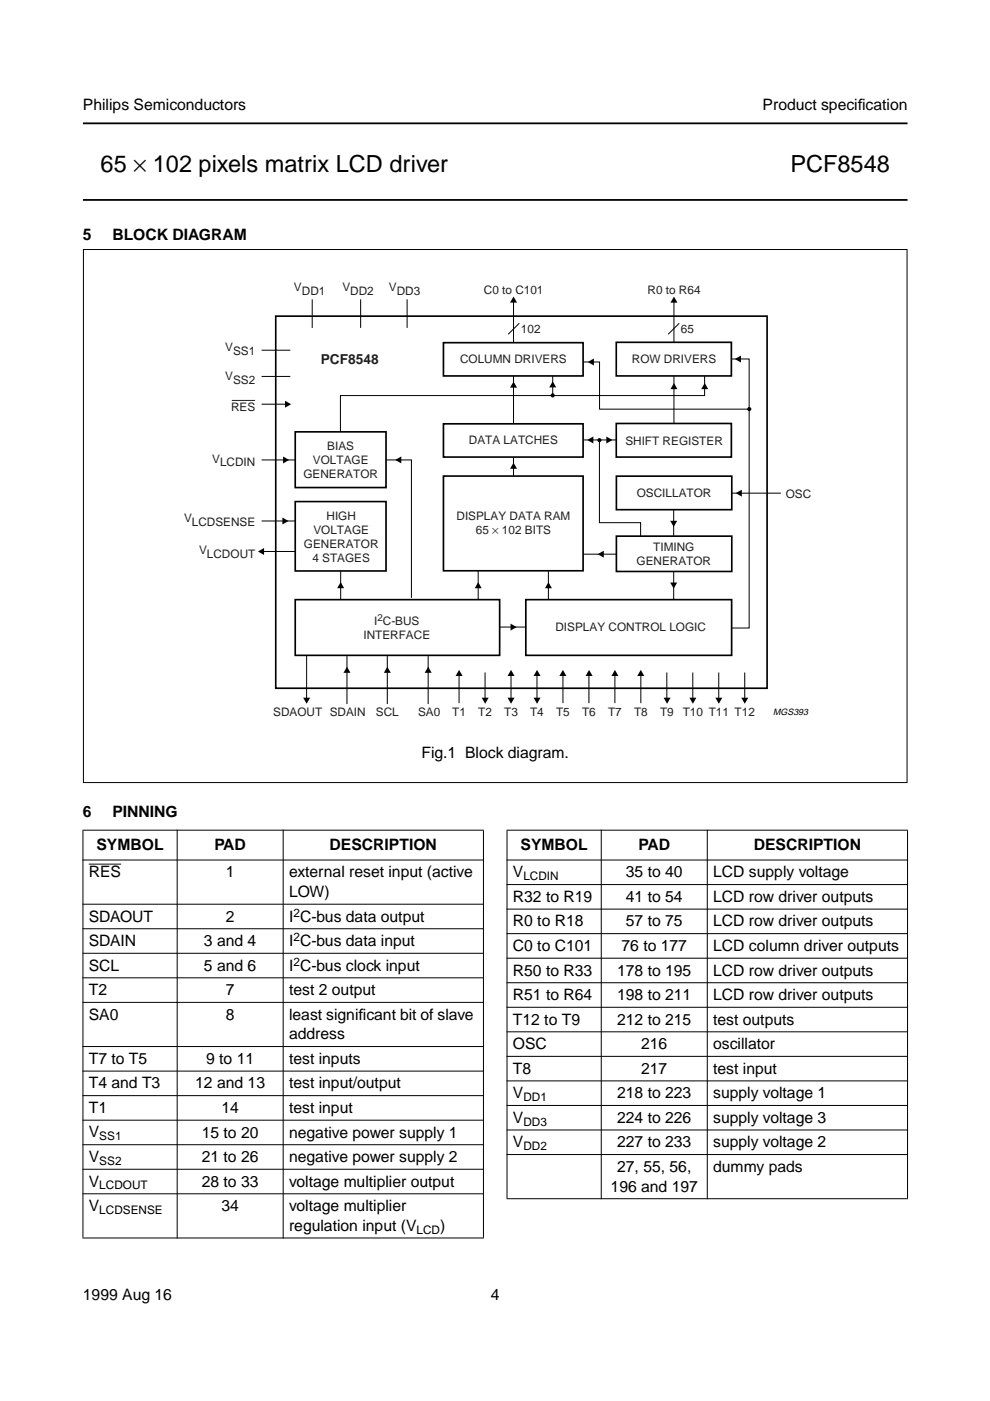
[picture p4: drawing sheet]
<svg xmlns="http://www.w3.org/2000/svg" width="210mm" height="297mm" viewBox="0 0 210 297" stroke-linecap="round" stroke-linejoin="round" font-family="sans-serif">
<defs><g id="words">
<g font-size="5">
<text x="21.3" y="36.5">65 × 102 pixels matrix LCD driver</text>
<text x="167.6" y="36.5">PCF8548</text>
</g>
<g font-size="3.3">
<text x="17.6" y="23.4">Philips Semiconductors</text>
<text x="161.7" y="23.4">Product specif</text>
<text x="181.9" y="23.4">ication</text>
<text x="17.6" y="50.9">5</text>
<text x="23.8" y="50.9">BLOCK DIAGRAM</text>
<text x="89.4" y="160.7">Fig.1 Block diagram.</text>
<text x="17.6" y="173.2">6</text>
<text x="23.8" y="173.2">PINNING</text>
<text x="20.4" y="180.3">SYMBOL</text>
<text x="45.5" y="180.3">PAD</text>
<text x="69.9" y="180.3">DESCRIPTION</text>
<text x="110.4" y="180.3">SYMBOL</text>
<text x="135.4" y="180.3">PAD</text>
<text x="159.8" y="180.3">DESCRIPTION</text>
<text x="18.8" y="186">RES</text>
<text x="47.9" y="186">1</text>
<text x="61.3" y="186">external reset input (active</text>
<text x="61.3" y="190.2">LOW)</text>
<text x="108.7" y="191.2">R32 to R19</text>
<text x="108.7" y="186">V</text>
<text x="132.7" y="186">35 to 40</text>
<text x="132.7" y="191.2">41 to 54</text>
<text x="151.2" y="191.2">LCD row driver outputs</text>
<text x="151.2" y="186">LCD supply voltage</text>
<text x="18.8" y="195.4">SDAOUT</text>
<text x="47.9" y="195.4">2</text>
<text x="61.3" y="195.4">I C-bus data output</text>
<text x="108.7" y="196.4">R0 to R18</text>
<text x="132.7" y="196.4">57 to 75</text>
<text x="151.2" y="196.4">LCD row driver outputs</text>
<text x="18.8" y="200.6">SDAIN</text>
<text x="43.2" y="200.6">3 and 4</text>
<text x="61.3" y="200.6">I C-bus data input</text>
<text x="108.7" y="201.6">C0 to C101</text>
<text x="131.8" y="201.6">76 to 177</text>
<text x="151.2" y="201.6">LCD column driver outputs</text>
<text x="18.8" y="205.8">SCL</text>
<text x="43.2" y="205.8">5 and 6</text>
<text x="61.3" y="205.8">I C-bus clock input</text>
<text x="108.7" y="206.8">R50 to R33</text>
<text x="130.8" y="206.8">178 to 195</text>
<text x="151.2" y="206.8">LCD row driver outputs</text>
<text x="18.8" y="211">T2</text>
<text x="47.9" y="211">7</text>
<text x="61.3" y="211">test 2 output</text>
<text x="108.7" y="212">R51 to R64</text>
<text x="130.8" y="212">198 to 211</text>
<text x="151.2" y="212">LCD row driver outputs</text>
<text x="18.8" y="216.2">SA0</text>
<text x="47.9" y="216.2">8</text>
<text x="61.3" y="216.2">least signif</text>
<text x="61.3" y="220.4">address</text>
<text x="76" y="216.2">icant bit of slave</text>
<text x="108.7" y="217.2">T12 to T9</text>
<text x="130.8" y="217.2">212 to 215</text>
<text x="151.2" y="217.2">test outputs</text>
<text x="18.8" y="225.6">T7 to T5</text>
<text x="43.7" y="225.6">9 to 11</text>
<text x="61.3" y="225.6">test inputs</text>
<text x="108.7" y="222.4">OSC</text>
<text x="108.7" y="227.6">T8</text>
<text x="135.9" y="222.4">216</text>
<text x="135.9" y="227.6">217</text>
<text x="151.2" y="222.4">oscillator</text>
<text x="151.2" y="227.6">test input</text>
<text x="18.8" y="230.8">T4 and T3</text>
<text x="41.4" y="230.8">12 and 13</text>
<text x="61.3" y="230.8">test input/output</text>
<text x="108.7" y="232.8">V</text>
<text x="130.8" y="232.8">218 to 223</text>
<text x="151.2" y="232.8">supply voltage 1</text>
<text x="18.8" y="236">T1</text>
<text x="47" y="236">14</text>
<text x="61.3" y="236">test input</text>
<text x="108.7" y="238.1">V</text>
<text x="130.8" y="238.1">224 to 226</text>
<text x="151.2" y="238.1">supply voltage 3</text>
<text x="18.8" y="241.2">V</text>
<text x="42.8" y="241.2">15 to 20</text>
<text x="61.3" y="241.2">negative power supply 1</text>
<text x="108.7" y="243.3">V</text>
<text x="130.8" y="243.3">227 to 233</text>
<text x="151.2" y="243.3">supply voltage 2</text>
<text x="18.8" y="246.4">V</text>
<text x="18.8" y="251.6">V</text>
<text x="42.8" y="246.4">21 to 26</text>
<text x="42.8" y="251.6">28 to 33</text>
<text x="61.3" y="246.4">negative power supply 2</text>
<text x="61.3" y="251.6">voltage multiplier output</text>
<text x="130.8" y="248.5">27, 55, 56,</text>
<text x="151.2" y="248.5">dummy pads</text>
<text x="18.8" y="256.8">V</text>
<text x="47" y="256.8">34</text>
<text x="61.3" y="256.8">voltage multiplier</text>
<text x="129.5" y="252.6">196 and 197</text>
<text x="61.3" y="260.9">regulation input (V</text>
<text x="93.3" y="260.9">)</text>
<text x="17.6" y="275.6">1999 Aug 16</text>
<text x="104.1" y="275.6">4</text>
</g>
<text font-size="2.9" fill="#231f20" x="68" y="77.2">PCF8548</text>
<g font-size="2.5" fill="#231f20">
<text x="62.3" y="61.7">V</text>
<text x="64" y="62.6">DD1</text>
<text x="72.6" y="61.7">V</text>
<text x="74.3" y="62.6">DD2</text>
<text x="82.5" y="61.7">V</text>
<text x="84.1" y="62.6">DD3</text>
<text x="102.6" y="62.3">C0 to C101</text>
<text x="137.3" y="62.3">R0 to R64</text>
<text x="110.5" y="70.7">102</text>
<text x="144.4" y="70.7">65</text>
<text x="47.8" y="74.4">V</text>
<text x="49.4" y="75.3">SS1</text>
<text x="97.6" y="77">COLUMN DRIVERS</text>
<text x="134" y="76.9">ROW DRIVERS</text>
<text x="47.8" y="80.6">V</text>
<text x="49.4" y="81.4">SS2</text>
<text x="49" y="87.2">RES</text>
<text x="69.4" y="95.3">BIAS</text>
<text x="99.4" y="94.2">DATA LATCHES</text>
<text x="132.6" y="94.3">SHIFT REGISTER</text>
<text x="45" y="98.1">V</text>
<text x="46.7" y="98.9">LCDIN</text>
<text x="64.3" y="101.3">GENERATOR</text>
<text x="66.3" y="98.3">VOLTAGE</text>
<text x="135" y="105.3">OSCILLATOR</text>
<text x="166.6" y="105.6">OSC</text>
<text x="39" y="110.6">V</text>
<text x="40.7" y="111.5">LCDSENSE</text>
<text x="66.4" y="113.2">VOLTAGE</text>
<text x="69.2" y="110.2">HIGH</text>
<text x="96.8" y="110.3">DISPLAY DATA RAM</text>
<text x="100.9" y="113.3">65 × 102 BITS</text>
<text x="42.2" y="117.4">V</text>
<text x="43.9" y="118.2">LCDOUT</text>
<text x="64.4" y="116.2">GENERATOR</text>
<text x="66.2" y="119.2">4 STAGES</text>
<text x="135" y="119.8">GENERATOR</text>
<text x="138.5" y="116.8">TIMING</text>
<text x="77.1" y="135.5">INTERFACE</text>
<text x="79.3" y="132.5">I C-BUS</text>
<text x="117.8" y="133.8">DISPLAY CONTROL LOGIC</text>
<text x="57.9" y="151.7">SDAOUT SDAIN</text>
<text x="79.7" y="151.7">SCL</text>
<text x="88.6" y="151.7">SA0</text>
<text x="95.9" y="151.7">T1</text>
<text x="101.4" y="151.7">T2</text>
<text x="106.9" y="151.7">T3</text>
<text x="112.4" y="151.7">T4</text>
<text x="117.9" y="151.7">T5</text>
<text x="123.4" y="151.7">T6</text>
<text x="128.9" y="151.7">T7</text>
<text x="134.4" y="151.7">T8</text>
<text x="139.9" y="151.7">T9</text>
<text x="144.7" y="151.7">T10 T11 T12</text>
</g>
<g font-size="2.5">
<text x="111" y="186.6">LCDIN</text>
<text x="62.2" y="194.4">2</text>
<text x="62.2" y="199.6">2</text>
<text x="62.2" y="204.8">2</text>
<text x="111" y="233.4">DD1</text>
<text x="111" y="238.7">DD3</text>
<text x="21.1" y="241.8">SS1</text>
<text x="111" y="243.9">DD2</text>
<text x="21.1" y="247">SS2</text>
<text x="21.1" y="252.2">LCDOUT</text>
<text x="21.1" y="257.4">LCDSENSE</text>
<text x="88.3" y="261.5">LCD</text>
</g>
<text font-size="2.1" fill="#231f20" x="80" y="131.6">2</text>
<text font-size="1.9" x="163.9" y="151.5">MGS393</text>
</g></defs>
<path d="M17.6 26.2h174.8M17.6 42.4h174.8" fill="none" stroke="#000" stroke-width=".38"/>
<path d="M22.6 158.5h164.8v7.5h-164.8z" fill-rule="evenodd" fill="#fff"/>
<g fill="#fff">
<path d="M178.9 63.5h13.5z"/>
<path d="M178.8 62.6v2z"/>
<path d="M17.6 59.7h174.9v7.1h-174.9z"/>
<circle cx="162.6" cy="60.5" r=".22"/>
<circle cx="162.6" cy="62.4" r=".22"/>
<circle cx="162.6" cy="64.2" r=".22"/>
<circle cx="162.6" cy="66.1" r=".22"/>
<circle cx="47.7" cy="60.5" r=".22"/>
<circle cx="47.7" cy="62.4" r=".22"/>
<circle cx="47.7" cy="64.2" r=".22"/>
<circle cx="47.7" cy="66.1" r=".22"/>
</g>
<g fill="none" stroke="#000" stroke-width=".21">
<path d="M17.7 52.9h174.6v113h-174.6zM55.5 79.8h6M55.5 74.3h6M66.2 63.5v6M76.5 63.5v6M86.3 63.5v6M108.9 63.6v9.1M108.9 79.7v10M110.1 68.5l-2.4 2.4M117.2 79.7v4M123.6 76.7h3.5v10h31.7M142.9 63.7v8.9"/>
<path d="M142.9 79.7v10.1M144 68.5l-2.3 2.4M149.4 79.7v4.2h-77.2v7.6M155.1 76.1h3.7v57.1h-3.6M55.5 97.5h7.1M55.5 85.7h5.7M81.9 97.5h5.3v29.3M108.9 96.9v4.1M123.6 93.3h7.1M127.1 93.3v17.5h8.7v2.9M55.5 116.9h7.1M55.5 110.5h7.1"/>
<path d="M123.7 117.5h7M142.8 108.1v5.5M155.1 104.6h10.5M65 139v9.5M72.2 121.1v6M73.6 139v10.3M82.1 139v10.3M90.8 139v10.3M101.4 121v6.1M105.9 132.9h5.6M116.3 121.1v6.1M142.8 121.2v5.9"/>
<path d="M97.3 142.6v6.5M102.8 142.6v6M108.3 142.6v6M113.9 142.6v6M119.4 142.6v6.5M124.9 142.6v6.5M130.4 142.6v6.5M135.9 142.6v6.5M141.4 142.6v6M146.9 142.6v6M152.4 142.6v6M157.9 142.6v6"/>
<path d="M18.8 183.2h6.9"/>
</g>
<g fill="#000">
<path d="M108.9 62.9l.7 1.3h-1.5zM124.6 76.8l1.3-.8v1.5zM142.9 62.9l.7 1.3h-1.4zM155.8 76.1l1.3-.7v1.5zM60 96.8l1.3 .7-1.3 .8zM60.4 85l1.3 .7-1.3 .7zM83.8 97.5l1.3-.7v1.5zM108.9 98.1l.7 1.3h-1.5zM108.9 80.9l.7 1.3h-1.5zM117.2 80.8l.7 1.3h-1.5zM124.5 93.3l1.3-.8v1.5zM128.6 92.6l1.3 .7-1.3 .7z"/>
<path d="M142.9 81.2l.7 1.3h-1.4zM149.4 81.2l.8 1.3h-1.5zM54.7 116.9l1.3-.7v1.5zM59.9 109.7l1.3 .8-1.3 .7zM126.7 117.5l1.3-.7v1.4zM142.1 110.4h1.5l-.8 1.3zM156 104.6l1.3-.8v1.5zM72.2 123.4l.8 1.3h-1.5zM101.4 123.4l.7 1.3h-1.5zM108.3 132.2l1.2 .8-1.2 .7zM116.3 123.4l.7 1.3h-1.5zM142.1 123.5h1.5l-.8 1.3z"/>
<path d="M64.3 147.9h1.5l-.8 1.3zM73.6 141.4l.7 1.3h-1.5zM82.1 141.4l.8 1.3h-1.5zM90.8 141.4l.7 1.3h-1.5zM97.3 142l.8 1.3h-1.5zM102.1 147.9h1.5l-.7 1.3zM107.6 147.9h1.5l-.7 1.3zM108.4 142l.7 1.3h-1.5zM113.1 147.9h1.5l-.7 1.3zM113.9 142l.7 1.3h-1.5zM119.3 142l.8 1.3h-1.5zM124.9 142l.7 1.3h-1.4z"/>
<path d="M130.4 142l.7 1.3h-1.5zM135.9 142l.7 1.3h-1.5zM140.7 147.9h1.5l-.8 1.3zM146.2 147.9h1.4l-.7 1.3zM151.7 147.9h1.4l-.7 1.3zM157.2 147.9h1.4l-.7 1.3z"/>
<circle cx="117.2" cy="83.8" r=".44"/>
<circle cx="127.1" cy="93.3" r=".44"/>
<circle cx="158.9" cy="86.7" r=".44"/>
</g>
<path d="M58.5 67h104.1v78.9h-104.1zM94 72.7h29.6v7h-29.6zM130.7 72.6h24.4v7.1h-24.4zM62.6 91.6h19.2v11.8h-19.2zM94 89.9h29.6v7h-29.6zM130.7 89.8h24.4v7.1h-24.4zM62.6 106.3h19.2v14.8h-19.2zM94 100.9h29.6v20.1h-29.6zM130.7 113.7h24.5v7.5h-24.5zM130.7 101h24.5v7.1h-24.5zM62.6 127.1h43.3v11.8h-43.3zM111.5 127.1h43.6v11.8h-43.6z" fill="none" stroke="#000" stroke-width=".35"/>
<path d="M49.2 84.9h4.9" fill="none" stroke="#231f20" stroke-width=".21"/>
<g fill="#000" stroke="#000" stroke-width=".21">
<path d="M17.5 176h85.1zM107.4 176h85.1zM17.5 182.3h85.1zM17.5 191.7h85.1zM17.5 196.9h85.1zM107.4 182.3h85.1zM107.4 187.5h85.1zM107.4 192.7h85.1zM107.4 198h85.1zM17.5 202.1h85.1zM17.5 207.3h85.1zM17.5 212.5h85.1z"/>
<path d="M107.4 203.2h85.1zM107.4 208.4h85.1zM107.4 213.6h85.1zM107.4 218.8h85.1zM17.5 221.9h85.1zM17.5 227.1h85.1zM17.5 232.3h85.1zM17.5 237.5h85.1zM107.4 224h85.1zM107.4 229.2h85.1zM107.4 234.4h85.1zM107.4 239.6h85.1z"/>
<path d="M17.5 242.7h85.1zM17.5 247.9h85.1zM17.5 253.1h85.1zM107.5 176.1v77.9zM127.5 175.9v78.4zM150 175.9v78.4zM192.4 176.1v77.9zM107.4 244.8h85.1zM107.4 254.1h85.1zM17.6 176.1v86.3zM37.6 175.9v86.7zM60 175.9v86.7z"/>
<path d="M102.5 176.1v86.3zM17.5 262.5h85.1z"/>
</g>
<use href="#words"/>
</svg>
